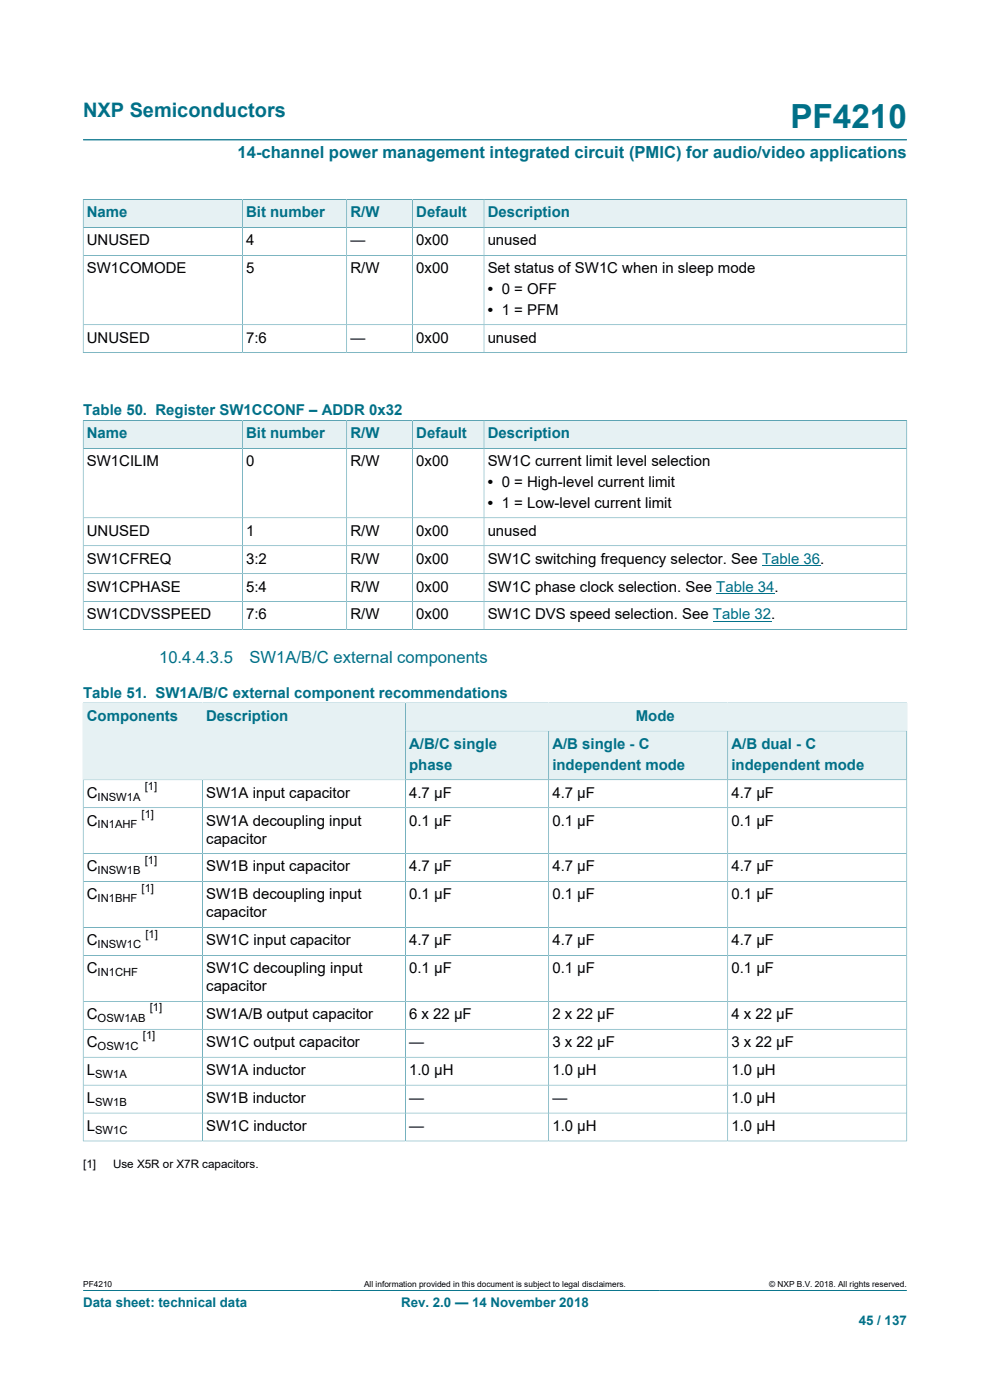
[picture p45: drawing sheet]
<svg xmlns="http://www.w3.org/2000/svg" width="210mm" height="297mm" viewBox="0 0 210 297" stroke-linecap="round" stroke-linejoin="round" font-family="sans-serif">
<defs><g id="words">
<text font-size="7.1" fill="#007088" x="167.7" y="27.2">PF4210</text>
<text font-size="4.2" fill="#007088" x="17.6" y="24.8">NXP Semiconductors</text>
<g font-size="3.5" fill="#007088">
<text x="50.4" y="33.5">14-channel power management integrated circuit (PMIC) for audio/video applications</text>
<text x="33.8" y="140.6">10.4.4.3.5</text>
<text x="52.9" y="140.6">SW1A/B/C external components</text>
</g>
<g font-size="3.2" fill="#007088">
<text x="18.4" y="46.1">Name</text>
<text x="52.2" y="46.1">Bit number</text>
<text x="74.3" y="46.1">R/W</text>
<text x="88.3" y="46.1">Default</text>
<text x="103.4" y="46.1">Description</text>
<text x="17.6" y="88.1">Table 50. Register SW1CCONF – ADDR 0x32</text>
<text x="18.4" y="93">Name</text>
<text x="52.2" y="93">Bit number</text>
<text x="74.3" y="93">R/W</text>
<text x="88.3" y="93">Default</text>
<text x="103.4" y="93">Description</text>
<text x="17.6" y="148">Table 51. SW1A/B/C external component recommendations</text>
<text x="18.4" y="152.9">Components</text>
<text x="43.7" y="152.9">Description</text>
<text x="134.9" y="152.9">Mode</text>
<text x="86.8" y="158.8">A/B/C single</text>
<text x="117.2" y="158.8">A/B single - C</text>
<text x="155.2" y="158.8">A/B dual - C</text>
<text x="86.8" y="163.3">phase</text>
<text x="117.2" y="163.3">independent mode</text>
<text x="155.2" y="163.3">independent mode</text>
</g>
<g font-size="3.2">
<text x="18.4" y="52">UNUSED</text>
<text x="52.2" y="52">4</text>
<text x="74.3" y="52">—</text>
<text x="88.3" y="52">0x00</text>
<text x="103.4" y="52">unused</text>
<text x="18.4" y="58">SW1COMODE</text>
<text x="52.2" y="58">5</text>
<text x="74.3" y="58">R/W</text>
<text x="88.3" y="58">0x00</text>
<text x="103.4" y="58">Set status of SW1C when in sleep mode</text>
<text x="103.4" y="62.4">• 0 = OFF</text>
<text x="103.4" y="66.8">• 1 = PFM</text>
<text x="18.4" y="72.7">UNUSED</text>
<text x="52.2" y="72.7">7:6</text>
<text x="74.3" y="72.7">—</text>
<text x="88.3" y="72.7">0x00</text>
<text x="103.4" y="72.7">unused</text>
<text x="18.4" y="98.9">SW1CILIM</text>
<text x="52.2" y="98.9">0</text>
<text x="74.3" y="98.9">R/W</text>
<text x="88.3" y="98.9">0x00</text>
<text x="103.4" y="98.9">SW1C current limit level selection</text>
<text x="103.4" y="103.4">• 0 = High-level current limit</text>
<text x="103.4" y="107.7">• 1 = Low-level current limit</text>
<text x="18.4" y="113.6">UNUSED</text>
<text x="52.2" y="113.6">1</text>
<text x="74.3" y="113.6">R/W</text>
<text x="88.3" y="113.6">0x00</text>
<text x="103.4" y="113.6">unused</text>
<text x="18.4" y="119.6">SW1CFREQ</text>
<text x="52.2" y="119.6">3:2</text>
<text x="74.3" y="119.6">R/W</text>
<text x="88.3" y="119.6">0x00</text>
<text x="103.4" y="119.6">SW1C switching frequency selector. See Table 36.</text>
<text x="18.4" y="125.5">SW1CPHASE</text>
<text x="52.2" y="125.5">5:4</text>
<text x="74.3" y="125.5">R/W</text>
<text x="88.3" y="125.5">0x00</text>
<text x="103.4" y="125.5">SW1C phase clock selection. See Table 34.</text>
<text x="18.4" y="131.4">SW1CDVSSPEED</text>
<text x="52.2" y="131.4">7:6</text>
<text x="74.3" y="131.4">R/W</text>
<text x="88.3" y="131.4">0x00</text>
<text x="103.4" y="131.4">SW1C DVS speed selection. See Table 32.</text>
<text x="18.4" y="169.2">C</text>
<text x="43.7" y="169.2">SW1A input capacitor</text>
<text x="86.8" y="169.2">4.7 µF</text>
<text x="117.2" y="169.2">4.7 µF</text>
<text x="155.2" y="169.2">4.7 µF</text>
<text x="18.4" y="175.1">C</text>
<text x="43.7" y="175.1">SW1A decoupling input</text>
<text x="43.7" y="179">capacitor</text>
<text x="86.8" y="175.1">0.1 µF</text>
<text x="117.2" y="175.1">0.1 µF</text>
<text x="155.2" y="175.1">0.1 µF</text>
<text x="18.4" y="184.9">C</text>
<text x="43.7" y="184.9">SW1B input capacitor</text>
<text x="86.8" y="184.9">4.7 µF</text>
<text x="117.2" y="184.9">4.7 µF</text>
<text x="155.2" y="184.9">4.7 µF</text>
<text x="18.4" y="190.8">C</text>
<text x="43.7" y="190.8">SW1B decoupling input</text>
<text x="86.8" y="190.8">0.1 µF</text>
<text x="117.2" y="190.8">0.1 µF</text>
<text x="155.2" y="190.8">0.1 µF</text>
<text x="43.7" y="194.6">capacitor</text>
<text x="18.4" y="200.5">C</text>
<text x="43.7" y="200.5">SW1C input capacitor</text>
<text x="86.8" y="200.5">4.7 µF</text>
<text x="117.2" y="200.5">4.7 µF</text>
<text x="155.2" y="200.5">4.7 µF</text>
<text x="18.4" y="206.5">C</text>
<text x="43.7" y="206.5">SW1C decoupling input</text>
<text x="86.8" y="206.5">0.1 µF</text>
<text x="117.2" y="206.5">0.1 µF</text>
<text x="155.2" y="206.5">0.1 µF</text>
<text x="43.7" y="210.3">capacitor</text>
<text x="18.4" y="216.2">C</text>
<text x="43.7" y="216.2">SW1A/B output capacitor</text>
<text x="86.8" y="216.2">6 x 22 µF</text>
<text x="117.2" y="216.2">2 x 22 µF</text>
<text x="155.2" y="216.2">4 x 22 µF</text>
<text x="18.4" y="222.1">C</text>
<text x="43.7" y="222.1">SW1C output capacitor</text>
<text x="86.8" y="222.1">—</text>
<text x="117.2" y="222.1">3 x 22 µF</text>
<text x="155.2" y="222.1">3 x 22 µF</text>
<text x="18.4" y="228.1">L</text>
<text x="18.4" y="234">L</text>
<text x="43.7" y="228.1">SW1A inductor</text>
<text x="43.7" y="234">SW1B inductor</text>
<text x="86.8" y="228.1">1.0 µH</text>
<text x="86.8" y="234">—</text>
<text x="117.2" y="228.1">1.0 µH</text>
<text x="117.2" y="234">—</text>
<text x="155.2" y="228.1">1.0 µH</text>
<text x="155.2" y="234">1.0 µH</text>
<text x="18.4" y="239.9">L</text>
<text x="43.7" y="239.9">SW1C inductor</text>
<text x="86.8" y="239.9">—</text>
<text x="117.2" y="239.9">1.0 µH</text>
<text x="155.2" y="239.9">1.0 µH</text>
</g>
<g font-size="2.8" fill="#007088">
<text x="17.6" y="277.3">Data sheet: technical data</text>
<text x="85.1" y="277.3">Rev. 2.0 — 14 November 2018</text>
<text x="182.2" y="281">45 / 137</text>
</g>
<g font-size="2.5">
<text x="17.6" y="247.7">[1]</text>
<text x="24" y="247.7">Use X5R or X7R capacitors.</text>
</g>
<g font-size="2.4">
<text x="30.7" y="167.6">[1]</text>
<text x="20.7" y="169.8">INSW1A</text>
<text x="30" y="173.5">[1]</text>
<text x="20.7" y="175.8">IN1AHF</text>
<text x="20.7" y="185.5">INSW1B</text>
<text x="30.7" y="183.2">[1]</text>
<text x="20.7" y="191.4">IN1BHF</text>
<text x="30" y="189.2">[1]</text>
<text x="20.7" y="201.2">INSW1C</text>
<text x="30.8" y="198.9">[1]</text>
<text x="20.7" y="207.1">IN1CHF</text>
<text x="31.8" y="214.6">[1]</text>
<text x="20.7" y="216.8">OSW1AB</text>
<text x="30.3" y="220.5">[1]</text>
<text x="20.7" y="222.7">OSW1C</text>
<text x="20.2" y="228.7">SW1A</text>
<text x="20.2" y="234.6">SW1B</text>
<text x="20.2" y="240.5">SW1C</text>
</g>
<g font-size="1.8">
<text x="17.6" y="273.1">PF4210</text>
<text x="77.2" y="273.1">All information provided in this document is subject to legal disclaimers.</text>
<text x="163.2" y="273.1">© NXP B.V. 2018. All rights reserved.</text>
</g>
</g></defs>
<path d="M17.6 29.7h174.8M17.6 273.8h174.8" fill="none" stroke="#007088" stroke-width=".21"/>
<path d="M17.7 42.4h33.6v5.8h-33.6z" fill="#e6f1f3"/>
<path d="M17.6 42.3v6h33.8v-6h-33.8" fill="none" stroke="#007088" stroke-width=".21"/>
<path d="M51.5 42.4h22v5.8h-22z" fill="#e6f1f3"/>
<path d="M51.4 42.3h22.1v6h-22.1z" fill="none" stroke="#007088" stroke-width=".21"/>
<path d="M73.6 42.4h13.9v5.8h-13.9z" fill="#e6f1f3"/>
<path d="M73.5 42.3h14v6h-14z" fill="none" stroke="#007088" stroke-width=".21"/>
<path d="M87.6 42.4h15v5.8h-15z" fill="#e6f1f3"/>
<path d="M87.5 42.3h15.2v6h-15.2z" fill="none" stroke="#007088" stroke-width=".21"/>
<path d="M102.7 42.4h89.6v5.8h-89.6z" fill="#e6f1f3"/>
<path d="M17.6 54.2h174.8M51.4 48.3v26.5M73.5 48.3v26.5M87.5 48.3v26.5M192.4 42.3v32.6M192.4 48.3h-174.8v26.6M192.4 42.3h-89.7v32.5M17.6 74.8h174.8M17.6 68.9h174.8" fill="none" stroke="#007088" stroke-width=".21"/>
<path d="M17.7 89.3h33.6v5.8h-33.6z" fill="#e6f1f3"/>
<path d="M17.6 89.1v6h33.8v-5.9h-33.8" fill="none" stroke="#007088" stroke-width=".21"/>
<path d="M51.5 89.3h22v5.8h-22z" fill="#e6f1f3"/>
<path d="M51.4 89.2h22.1v5.9h-22.1z" fill="none" stroke="#007088" stroke-width=".21"/>
<path d="M73.6 89.3h13.9v5.8h-13.9z" fill="#e6f1f3"/>
<path d="M73.5 89.2h14v5.9h-14z" fill="none" stroke="#007088" stroke-width=".21"/>
<path d="M87.6 89.3h15v5.8h-15z" fill="#e6f1f3"/>
<path d="M87.5 89.2h15.2v5.9h-15.2z" fill="none" stroke="#007088" stroke-width=".21"/>
<path d="M102.7 89.3h89.6v5.8h-89.6z" fill="#e6f1f3"/>
<path d="M51.4 95.1v38.5M73.5 95.1v38.5M87.5 95.1v38.5M192.4 89.1v44.5M192.4 95.1h-174.8v38.5M192.4 89.2h-89.7v44.4M17.6 109.9h174.8M17.6 115.8h174.8M17.6 133.6h174.8M17.6 121.7h174.8M17.6 127.6h174.8M192.4 149.1v6h-106.4v-6h106.4" fill="none" stroke="#007088" stroke-width=".21"/>
<path d="M161.6 119.9h12.4M151.2 131.8h12.4M151.9 125.8h12.4" fill="none" stroke="#00f" stroke-width=".21"/>
<path d="M86.1 149.2h106.2v5.8h-106.2z" fill="#e6f1f3"/>
<path d="M17.6 149.1v16.3h25.4v-16.3h-25.4" fill="none" stroke="#007088" stroke-width=".21"/>
<path d="M17.7 149.2h25.2v16.2h-25.2z" fill="#e6f1f3"/>
<path d="M43 149.1h43v16.3h-43z" fill="none" stroke="#007088" stroke-width=".21"/>
<g fill="#e6f1f3">
<path d="M43 149.2h42.9v16.2h-42.9z"/>
<path d="M86.1 155.1h30.2v10.3h-30.2z"/>
</g>
<path d="M86 155.1h30.4v10.3h-30.4z" fill="none" stroke="#007088" stroke-width=".21"/>
<path d="M116.5 155.1h37.8v10.3h-37.8z" fill="#e6f1f3"/>
<path d="M116.4 155.1h38v10.3h-38z" fill="none" stroke="#007088" stroke-width=".21"/>
<path d="M154.4 155.1h37.9v10.3h-37.9z" fill="#e6f1f3"/>
<g fill="none" stroke="#007088" stroke-width=".21">
<path d="M17.6 171.4h174.8M43 165.4v76.7M86 165.4v76.7M116.4 165.4v76.7M192.4 165.4h-174.8v76.7M17.6 181.1h174.8M17.6 187h174.8M17.6 196.8h174.8M17.6 202.7h174.8M17.6 212.4h174.8M17.6 218.3h174.8M17.6 224.3h174.8"/>
<path d="M17.6 230.2h174.8M17.6 236.1h174.8M17.6 242.1h174.8M154.4 242.1v-87h38v87"/>
</g>
<use href="#words"/>
</svg>
